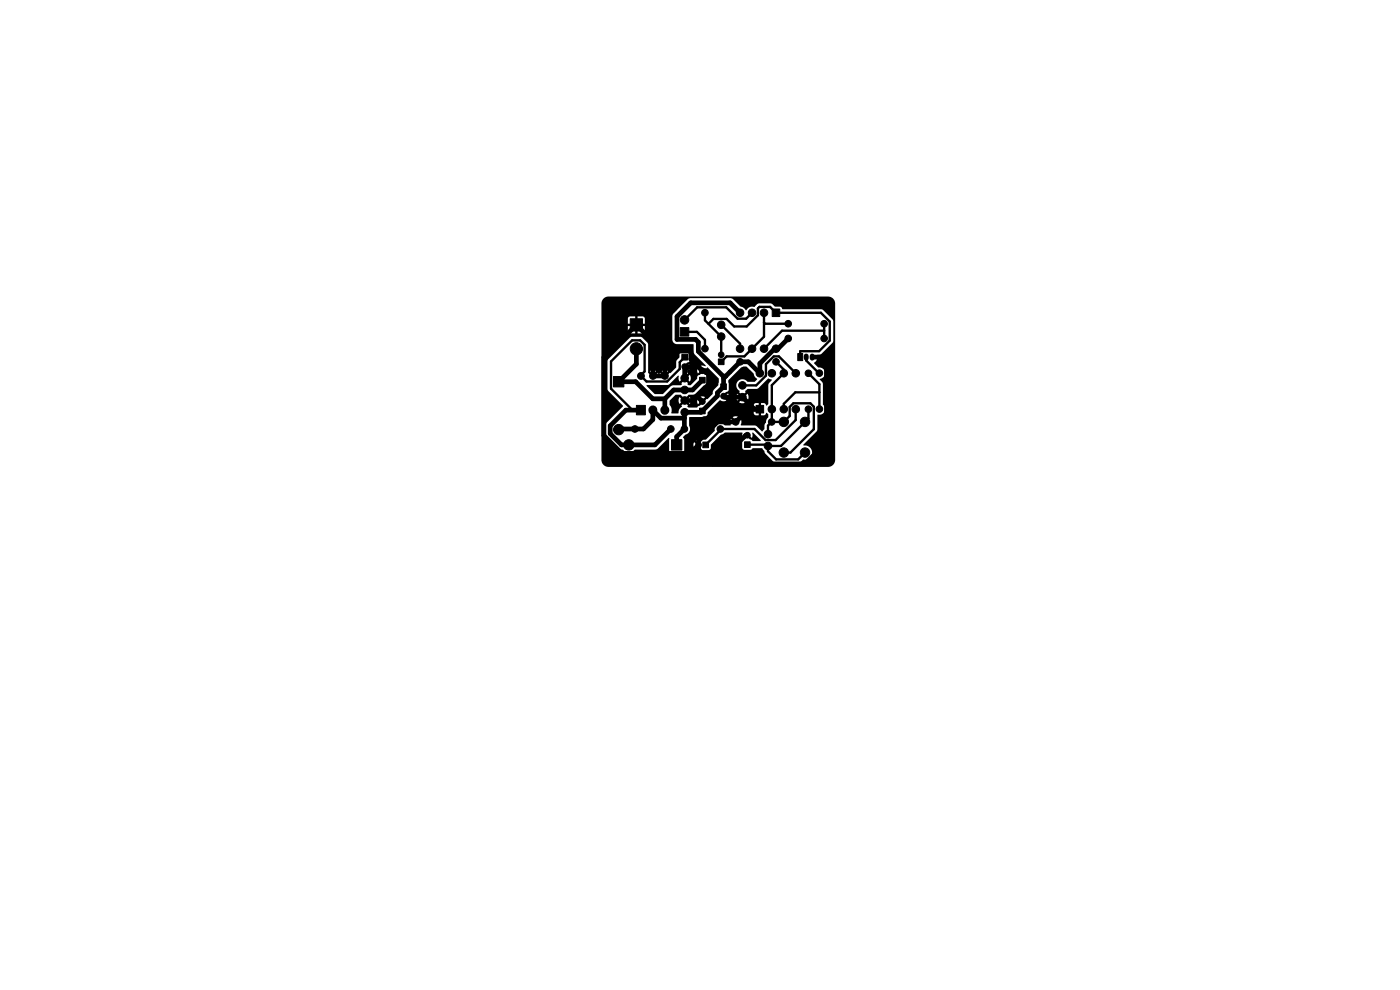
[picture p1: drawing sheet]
<svg xmlns="http://www.w3.org/2000/svg" width="297mm" height="210mm" viewBox="0 0 297 210" stroke-linecap="round" stroke-linejoin="round" font-family="sans-serif">
<g fill="#000" stroke="#000" stroke-width=".21">
<path d="M130.2 79.9h2.2v2.2h-2.2zM133.7 67.6h2.6v2.6h-2.6zM144.6 75.2h1.3v1.2h-1.3zM144.3 69.5h1.8v1.8h-1.8zM152.4 76.1h1.2v1.3h-1.2zM163.8 65.6h1.6v1.5h-1.6zM169.2 75h1.1v1.5h-1.1zM135 86h1.9v2h-1.9zM142.5 93.3h2.2v2.2h-2.2zM148.4 80h1.2v1.2h-1.2zM148.4 86.6h1.2v1.2h-1.2zM149.1 93.8h1.2v1.2h-1.2z"/>
<path d="M152.9 81.4h1.2v1.2h-1.2zM157.9 93.7h1.3v1.2h-1.3zM160.4 86h1.6v1.6h-1.6z"/>
<circle cx="135" cy="74" r="1.3"/>
<circle cx="136" cy="79.7" r=".72"/>
<circle cx="138.5" cy="79.7" r=".72"/>
<circle cx="141.1" cy="79.7" r=".72"/>
<circle cx="145.2" cy="67.9" r=".9"/>
<circle cx="145.2" cy="77.8" r=".6"/>
<circle cx="149" cy="78.6" r=".6"/>
<circle cx="149.6" cy="66.3" r=".7"/>
<circle cx="149.6" cy="74" r=".7"/>
<circle cx="153" cy="75.2" r=".6"/>
<circle cx="153" cy="71.4" r=".8"/>
<circle cx="153" cy="68.9" r=".8"/>
<circle cx="157" cy="74" r=".8"/>
<circle cx="157" cy="66.3" r=".8"/>
<circle cx="157" cy="76.7" r=".7"/>
<circle cx="159.5" cy="74" r=".8"/>
<circle cx="159.5" cy="66.3" r=".8"/>
<circle cx="161.2" cy="79.2" r=".8"/>
<circle cx="162.1" cy="66.3" r=".8"/>
<circle cx="162.1" cy="74" r=".8"/>
<circle cx="163.7" cy="79.2" r=".8"/>
<circle cx="164.6" cy="74" r=".8"/>
<circle cx="164.6" cy="76.7" r=".7"/>
<circle cx="166.3" cy="79.2" r=".8"/>
<circle cx="167.2" cy="68.7" r=".7"/>
<circle cx="167.2" cy="71.8" r=".7"/>
<circle cx="168.8" cy="79.2" r=".8"/>
<circle cx="171.5" cy="79.2" r=".7"/>
<circle cx="173.8" cy="79.2" r=".7"/>
<circle cx="174.8" cy="68.7" r=".7"/>
<circle cx="174.8" cy="71.8" r=".7"/>
<circle cx="131.3" cy="91.1" r="1.1"/>
<circle cx="133.4" cy="94.4" r="1.1"/>
<circle cx="134.7" cy="91" r=".7"/>
<circle cx="142.3" cy="91" r=".7"/>
<circle cx="145.2" cy="91" r=".7"/>
<circle cx="145.2" cy="80.2" r=".8"/>
<circle cx="145.2" cy="85" r=".8"/>
<circle cx="145.2" cy="87.5" r=".8"/>
<circle cx="145.3" cy="82.7" r=".8"/>
<circle cx="148.2" cy="94.4" r=".6"/>
<circle cx="149" cy="85.2" r=".6"/>
<circle cx="152.8" cy="91" r=".7"/>
<circle cx="153.5" cy="84" r=".6"/>
<circle cx="156.1" cy="89.5" r=".7"/>
<circle cx="157.5" cy="81.7" r=".8"/>
<circle cx="157.5" cy="84.2" r=".8"/>
<circle cx="158.5" cy="92.3" r=".6"/>
<circle cx="162.9" cy="92.1" r=".8"/>
<circle cx="162.9" cy="94.6" r=".8"/>
<circle cx="163.7" cy="89.5" r=".7"/>
<circle cx="163.7" cy="86.8" r=".8"/>
<circle cx="166.3" cy="86.8" r=".8"/>
<circle cx="166.3" cy="96" r="1"/>
<circle cx="166.3" cy="89.5" r="1"/>
<circle cx="168.8" cy="86.8" r=".8"/>
<circle cx="170.8" cy="96" r="1"/>
<circle cx="170.8" cy="89.5" r="1"/>
<circle cx="171.5" cy="86.8" r=".7"/>
<circle cx="173.8" cy="86.8" r=".7"/>
</g>
<path d="M171 75.5v.5M172.3 75.5v.5" fill="none" stroke="#000" stroke-width="1.1"/>
<path d="M138.5 87h.1M141 87h.1" fill="none" stroke="#000" stroke-width="1.9"/>
<g fill="none" stroke="#000" stroke-width="1">
<path d="M135 74v3.2l-3.8 3.8h3.7l3.6 3.6h2.5M136 79.7v.1M148.1 77.8h-2.9v2.4M157 66.3l-2.1-2.1h-8.4l-2.9 2.9v4.9h4l.6 .6v1.9l5.2 5.3h.6M167.2 71.8l-2.2 2.2h-.7l-3.1 3.1v2.1l-2.4-2.5h-1.8l-3.5 3.6v1.7l-1.3 1.3v.7l-3.5 3.5h-3.5v3.5l-1.6 1.6v1.8M172.3 75.7h2.2l.8 .9v17.3l-4.5 4.5h-19.7l-2.9-2.9v-2l4-4h3.9l2.7-2.7h2.4M136 87h-3.2l-3.3 3.3v1.7l2.3 2.4h7.1l3.4-3.4M141 84.6v2.4M145.2 88.7h-5l-1.7-1.7v2l-2 2h-5.1l-.2 .1M145.2 85h1.7l3.4-3.4v-2.5l-.5-.5h-.8l-2.4-2.4v-1.7h-2.7l-2.8 2.9v2.3h-2.6v-7.3l-3.5-3.5-6.9 6.9v16.6l3.8 3.8h14.5l1.8-1.8M147.7 84.2h.3l1 1M149 80.6l-2.1 2.1h-4l-1.9 1.9"/>
<path d="M153.5 84l.2 .3h3.8l2.5 2.5M158.6 92.3h-.4l-3.8 3.8h-5.5"/>
</g>
<g fill="none" stroke="#000" stroke-width=".5">
<path d="M145.2 70.4h2.7l1.7 1.7v1.9M145.2 75.8l-1 1v1.5l-2.7 2.6h-4.3l-1.2-1.2v-.1l.8-.8v-5.7l-1-.9h-1.7l-4.5 4.5v5.7l4.6 4.6h1.8M149.6 66.3v1.7l3.4 3.4v3.9M150.3 68.7l1-1h2.9l1.5 1.6h2.7l2.4-2.4v-1.5l.3-.3h2.3l1.2 1.2h9.6l1.8 1.9v4l-2.2 2.3h-4v1.2M153 68.9l4 4v1.1M159.5 66.3l-1.2 1.3h-1.8l-2.4-2.4h-6.2l-2.7 2.7M162.1 66.3v5.1l-4.2 4.2h-3.7l-1.2 1.1M162.1 68.4l.2 .3h4.9M164.6 76.7l1.7 1.7v.8l-2.6 2.5v7.8l-.8 .8v1.8M168.8 79.2l-3.6-3.6h-1l-1.7 1.7v2.4l-2.1 2h-2.9M171 75.7v.8l2.7 2.7M171.5 79.2l2.3 2.3v5.3"/>
<path d="M174.8 68.7h.1M174.8 68.7v3.1M174.8 70.1h-8.9l-3.8 3.9M158.6 94.3h4l.3 .3M162.9 94.6v1.1l1.7 1.7h4.7l1.5-1.4M163.7 89.5h2.6l1.2-1.2v-2l.8-.7h3.6l.7 .7v4.7l-4.9 5h-1.4M163.7 86.8h.1M168.8 86.8v2.3l-4.2 4.3h-2.2l-2.3-2.4h-7.3v.3l-3.1 3.1M168.8 86.8h.1M171.5 86.8v2l-5.8 5.8h-2.8M173.8 83.2h-5.1l-2.4 2.5v1.1"/>
</g>
<path d="M137.2 81.7l4.6-.1 2.1-1.9 .1 .1v.7l.2 .5 .7-.7 .3 .3-.7 .7 .2 .2-.3 .2-2 .1-1.8 1.8h-1.7l-1.7-1.7zM128.1 63.3l1-.4h46.6a1.5 1.5 0 0 1 1.5 1.5v33.2a1.5 1.5 0 0 1-1.5 1.4h-46.6a1.5 1.5 0 0 1-1.5-1.5v-7.3h.8v1.9l.3 .5 2.5 2.6 .9 .2a1.72 1.72 0 0 0 2.6 0l4.5-.1 2.7-2.4 .1 .1v2.5l.1 .3 .3 .2h2.4l.3-.4 .1-1.2h1.9l.2 .6 .5-.6-.5-.6-.2 .6h-1.9l-.1-1.2-.2-.5 .5-.5a1.25 1.25 0 0 0 .8-1.9v-1.8h9.2l.7 .6 .6-.6-.5-.2-.8 .2h-9.2h2.6l.8-.2a.62 .62 0 0 0 .5-.8l2.6-2.6 .7 .2 .7-.1-.7-.7h.3l.1-.3 .6 .6a1.1 1.1 0 0 0 0-1.2l-.5 .6-.5-.3 1.2-1-.1-2 2.7-2.7 .4-.2h.8l1.5 1.5 .2 .5 .5 .6-.5 .6h-1.5a1.35 1.35 0 0 0-2.1-.1 1.35 1.35 0 0 0 .4 2.1l-.1 .2 .7 .6-.4 .4-.7-.7-.2 .8 .2 .7 .7-.7 .4 .4-.7 .6a1.28 1.28 0 0 0 1.4 0l-.7-.6 .4-.4 .7 .7 .2-.7-.2-.8-.7 .7-.4-.4 .7-.6-.1-.3 .5-.4 2.2-.1 2.1-2.1 .8 .2v.2l-.5 .5-.2 .4v4.1l-.4 .3-.4-.4-.7-.1v1h-.6v-1l-.7 .1-.3 .3v.7h1v.5h-1v.6l.3 .3 .7 .1v-1h.6v1l.7-.1 .4-.4 .4 .3v.6l-.3 .4-.2 .7-.3 .5v.9l-.5 .5-1.4-1.2-3-.1-.2-.1a1.21 1.21 0 0 0 0-1.3l-.7 .7a.35 .35 0 0 0-.3-.4 .35 .35 0 0 0-.4 .4l-.6-.7-.2 .7 .1 .7h-1.3a1.25 1.25 0 0 0-1.5-.2 1.25 1.25 0 0 0-.6 1.4l-1.9 1.9-1 .1-.6-.1-.5 .1 .7 .7-.4 .2 .1 .3 .3 .1-.7 .6 .5 .2 2.4-.1 .3-.3v-.8l2.1-2.1 .9-.4h3.6l.2 1.1 .7-.6 .2 .3 .3-.1v-.2l.7 .6 .2-1.1 1.7 1.7-1.7 .1-1.1-.9-1.1 .9v1.4l.2 .4h1.5l.5-.3h2l.5 .6 .1 .5 1.9 1.8 .4 .2h4.8l1-.7a1.54 1.54 0 0 0 1.9-1.5 1.54 1.54 0 0 0-1.9-1.5l2.9-3.1 .1-3.4a1.28 1.28 0 0 0 1.5-.6 1.28 1.28 0 0 0-.3-1.6v-4.4l-.7-1a1.26 1.26 0 0 0 1.1-1.4 1.26 1.26 0 0 0-1.4-1.1l-.9-.9 .5-.5 .1-.5h-.7v-.5h.7l.1-.2 .8-.2 2.4-2.4 .2-.4-.1-4.3-2.1-2.2-.4-.2h-8.2l-.3-.5-1.3-.1-1-.7-2.5 .1-.8 .7a1.73 1.73 0 0 0-1.8 .7l-.6-.6-.6-.2-1.9-1.7h-9l-.3 .2-3.2 3.2-.1 5.2a1.01 1.01 0 0 0 .9 1.1h3.6l.2 2 2.4 2.6-.1 .1-.7-.2-.5 .2 .7 .7a.3 .3 0 0 0-.4 .2 .3 .3 0 0 0 .3 .3 .3 .3 0 0 0 .3-.3l.6 .6 .2-.6-.2-.6 .2-.1 2.4 2.5-.1 1.3-1.1 1.2-.1 .7-1.9 1.6a.3 .3 0 0 0-.3-.3 .3 .3 0 0 0-.3 .3 .3 .3 0 0 0 .4 .3l-1.3 1h-1.7l-.3-.2 .2-.3-.7-.6 .3-.4 .7 .7 .2-.5h1.4l.2 .6 .5-.6-.5-.6-.2 .6h-1.4l-.2-1h2.1l.6 .6 .6-.6-.5-.1-.7 .1h-2.1l-.7 .7-.3-.3 .8-.9h.9l.6-.2 1.7-1.7a.58 .58 0 0 0 .8-.5v-1.3l-.1-.3-.5-.2-.5-.5-.7 .6a.68 .68 0 0 0-.4 .7l-1.4 1.4-.7-.2 .2-.2-.7-.7 .3-.3 .7 .7 .2-.5-.2-1-.7 .7-.3-.4 .7-.7-.3-.1 .1-.4h2.1l.2 .6 .5-.6-.5-.5-.2 .5h-2.1l-.6-.5 .4-.3 .6 .6 .1-.4-.1-.8-.6 .6-.4-.3 1.1-1v-1.4l-.3-.4h-1.4l-.3 .1-.2 1-.6 .8-.1 1.4-1.9 1.7-.4-.3 .6-.7-.2-.1-.7-.1-.4 .2 .6 .7-.3 .3-.7-.6-.2 .3-.3-.3-.6 .6-.3-.3 .6-.7a1.2 1.2 0 0 0-1.4 0l.7 .7-.4 .3-.6-.7-.1-6.2-1.4-1.3h-2.3l-4.7 4.7-.1 .4v6.1l3.3 3.5-3.5 3.5-.3 .5h-.8v-22.6h5.6v1.1h1.2v.5h-1.2v1.1l.1 .3 .4 .1h1.1v-1.2h.4v1.2h1.2l.4-.4v-1.1h-1.2v-.5h1.2v-1.2l-.4-.4h-1.2v1.2h-.4v-1.2h-1.2l-.4 .5h-5.6v-3.4zM142.1 85l1.3-1.3h1l.8 .9-.3 .3-.7-.7a1.28 1.28 0 0 0 0 1.5l.7-.7 .3 .4-.7 .6 .2 .3a1.93 1.93 0 0 0-.9 1.4h-1.3l-.1-.2a1.67 1.67 0 0 0-.4-1.7z" fill="#000"/>
</svg>
